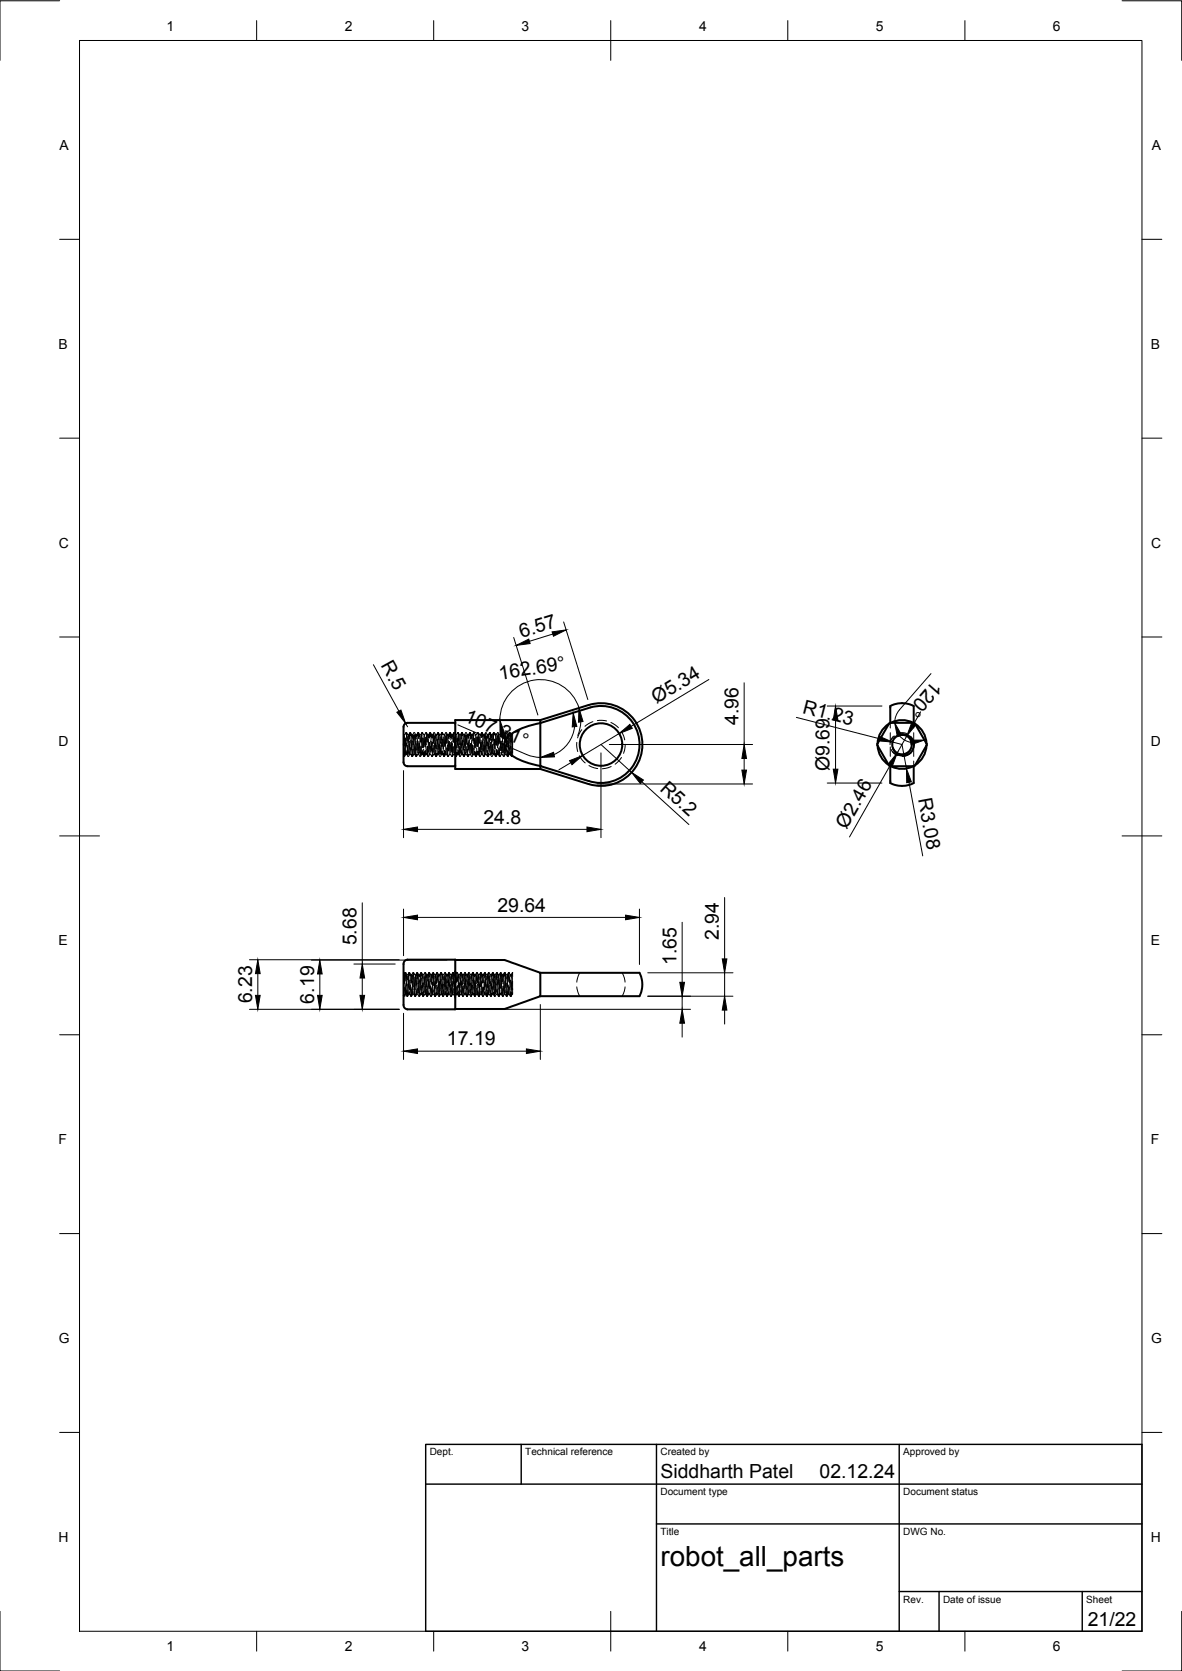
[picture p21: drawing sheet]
<svg xmlns="http://www.w3.org/2000/svg" width="297mm" height="420mm" viewBox="0 0 297 420" stroke-linecap="round" stroke-linejoin="round" font-family="sans-serif">
<defs><g id="words">
<text font-size="7" x="166" y="393.7">robot_all_parts</text>
<g font-size="4.9">
<text x="131" y="160.4" transform="rotate(-17 131 160.4)">6.57</text>
<text x="95.6" y="167.3" transform="rotate(61 95.6 167.3)">R.5</text>
<text x="125.6" y="170.9" transform="rotate(-9 125.6 170.9)">162.69°</text>
<text x="234.5" y="171" transform="rotate(131 234.5 171)">120°</text>
<text x="165" y="177" transform="rotate(-31 165 177)">Ø5.34</text>
<text x="201.5" y="179.2" transform="rotate(14 201.5 179.2)">R1.23</text>
<text x="116.4" y="181.3" transform="rotate(23 116.4 181.3)">107.31°</text>
<text x="185.5" y="182.4" transform="rotate(-90 185.5 182.4)">4.96</text>
<text x="208.4" y="193.9" transform="rotate(-90 208.4 193.9)">Ø9.69</text>
<text x="165.6" y="198.5" transform="rotate(42 165.6 198.5)">R5.2</text>
<text x="230.7" y="201" transform="rotate(79 230.7 201)">R3.08</text>
<text x="121.5" y="207.1">24.8</text>
<text x="212.7" y="208.6" transform="rotate(-60 212.7 208.6)">Ø2.46</text>
<text x="125" y="229.2">29.64</text>
<text x="89.6" y="237.7" transform="rotate(-90 89.6 237.7)">5.68</text>
<text x="180.6" y="236.3" transform="rotate(-90 180.6 236.3)">2.94</text>
<text x="170" y="242.6" transform="rotate(-90 170 242.6)">1.65</text>
<text x="63.3" y="252.3" transform="rotate(-90 63.3 252.3)">6.23</text>
<text x="78.9" y="252.3" transform="rotate(-90 78.9 252.3)">6.19</text>
<text x="112.3" y="262.8">17.19</text>
<text x="166" y="371.7">Siddharth Patel</text>
<text x="206" y="371.7">02.12.24</text>
<text x="273.4" y="408.8">21/22</text>
</g>
<g font-size="3.5">
<text x="41.9" y="7.7">1</text>
<text x="86.6" y="7.7">2</text>
<text x="131.1" y="7.7">3</text>
<text x="175.7" y="7.7">4</text>
<text x="220.1" y="7.7">5</text>
<text x="264.6" y="7.7">6</text>
<text x="15" y="37.7">A</text>
<text x="289.5" y="37.7">A</text>
<text x="14.7" y="87.7">B</text>
<text x="289.2" y="87.7">B</text>
<text x="14.8" y="137.7">C</text>
<text x="289.3" y="137.7">C</text>
<text x="14.7" y="187.7">D</text>
<text x="289.2" y="187.7">D</text>
<text x="14.7" y="237.7">E</text>
<text x="289.2" y="237.7">E</text>
<text x="14.7" y="287.7">F</text>
<text x="289.2" y="287.7">F</text>
<text x="14.8" y="337.7">G</text>
<text x="289.3" y="337.7">G</text>
<text x="14.7" y="387.7">H</text>
<text x="289.2" y="387.7">H</text>
<text x="41.9" y="415.2">1</text>
<text x="86.6" y="415.2">2</text>
<text x="131.1" y="415.2">3</text>
<text x="175.7" y="415.2">4</text>
<text x="220.1" y="415.2">5</text>
<text x="264.6" y="415.2">6</text>
</g>
<g font-size="2.5">
<text x="108" y="366">Dept.</text>
<text x="132" y="366">Technical reference</text>
<text x="166" y="366">Created by</text>
<text x="227" y="366">Approved by</text>
<text x="166" y="376">Document type</text>
<text x="227" y="376">Document status</text>
<text x="166" y="386">Title</text>
<text x="227" y="386">DWG No.</text>
<text x="227" y="403">Rev.</text>
<text x="237" y="403">Date of issue</text>
<text x="273" y="403">Sheet</text>
</g>
</g></defs>
<!-- layer: Hidden -->
<g fill="none" stroke="#000" stroke-width=".25">
<path d="M101.4 187.2l.1 2.3M101.4 184.9l.1-.2 .2 2.3M101.4 184.6l.3 .2 .5-.6 .3 .6 .2-.1 .5-.5 .3 .6 .2-.1 .5-.5 .3 .6 .2-.1 .5-.5 .3 .6 .2-.1 .5-.5 .3 .6 .2-.1M101.4 190l.1 .2M101.5 190.2h.2M101.6 185.1l-.2 3.1M101.8 188.2l.2 1.5 .1-.9M101.9 185.5l.1 2.4M101.9 185.7l-.4 4.5M102 184.5v-.3l.2 2M102 189.7h.2l.3 .5 .5-.5h.2l.3 .5 .5-.5h.2l.3 .5 .5-.5h.2M102 185.7l-.3 4.1"/>
<path d="M102 189.7l-.3 .5M102.1 184.5l.1-.3 .2 2.1M102.3 187.4l.1 2.4M102.4 185.2l-.2 2.4M102.4 187.5l.2 2.3M102.4 187.9l-.2 1.8-.1-.6M102.6 185.4l.2 2.4M102.8 187.1l-.1 2.3M102.8 185.1l-.1-.4-.2 2M102.9 187l-.1 2.4M102.9 186.3l.2 2.4M103.1 184.9l-.1-.7-.2 1.7"/>
<path d="M103.2 188l-.2 1.7-.2-.7M103.2 186.1l.2 2.3M103.3 184.9l-.2-.7-.1 1.6M103.4 186.1l.1 2.4M103.5 187.1l-.2 2.4M103.5 185v-.3l-.2 2.1M103.7 186.2l.1 2.4M103.7 188.4l-.2 1.8-.1-.6M103.8 188.4l-.1 1.8-.1-.5M103.9 185.9l-.2-1.2-.1 1.2M103.9 184.9l-.1 2.3M104 187.1l.2 2.4"/>
<path d="M104.1 184.8l-.2 2.4M104.1 184.7l.2 2.4M104.2 187.2l-.2 2.4M104.2 184.7l.2 2.4M104.4 188.3l.1 1.9 .1-.4M104.5 188.3l.1 1.9 .2-.4M104.5 186.4l-.1 2.3M104.6 185.8l-.1-1.1-.2 1.3M104.6 185.2l.1-.5 .2 2M104.7 187l.2 2.4M104.8 186.2l-.1 2.4M104.9 185l.2-.8 .1 1.5"/>
<path d="M105 186.2l-.2 2.4M105 187.9l.2 1.8 .1-.6M105.1 185l.1-.8 .1 1.6M105.2 189.7l.3 .5 .5-.5h.2l.3 .5M105.3 186.9l.1 2.4M105.3 186.4l-.2 2.4M105.4 185.2l.1-.5 .2 1.9M105.4 186.9l.1 2.4M105.6 185.6l-.2 2.3M105.8 187.6l-.2 2.4M105.8 187.8l.2 1.9 .1-.5M105.8 185.1l.2 2.4"/>
<path d="M105.9 187.6l-.2 2.3M106.1 184.4l-.1-.2-.2 2.2M106.2 185.5l.1 2.4M106.2 184.4v-.2l-.2 2.2M106.3 185.6l.1 2.4M106.3 185.6l-.1 2.4M106.4 188.3l-.2 1.4-.1-1.1M106.6 185l.1 2.4M106.7 189l-.1 1.2-.2-1.1M106.8 188.9l-.1 1.3-.2-1.1M106.9 185.4l-.1 2.4M106.9 185.9l.1 2.3"/>
<path d="M107 185.4l-.1 2.3M107 184.2h.2M107.1 188.4l-.1 1.3-.2-1.1M107.2 184.2l.2 2.4M107.2 184.2l.3 .6 .2-.1M107.2 189.7l.3 .5 .5-.5h.2M107.2 189.7h-.2l-.5 .5M107.3 186.6l-.3-2.4-.3 .7-.2 2.3M107.3 187.7l.2 2.4M107.4 184.8l-.2 2.4M107.4 187.8l.2 2.3M107.4 187.6l-.2 2.1-.1-.3"/>
<path d="M107.6 185.8l.2 2.4M107.8 186.8l-.1 2.3M107.8 185.5l-.1-.8-.2 1.7M107.9 186.7l-.1 2.4M107.9 186.6l.2 2.4M108 184.2l-.3 .6M108 184.2l.5 .6 .2-.1M108.2 185.2l-.2-1-.1 1.4M108.2 187.6l-.2 2.1-.1-.3M108.2 189.7l.3 .5M108.2 186.4l.2 2.4M108.3 185.2l-.2-1-.1 1.3"/>
<path d="M108.4 186.4l.1 2.4M108.5 186.8l-.2 2.4M108.6 185.4l-.1-.7-.2 1.8M108.6 185.6l.1-.9 .2 1.5M108.7 186.6l.2 2.4M108.7 188.1l-.2 2.1v-.3M108.9 188.1l-.2 2.1-.1-.2M109 184.6l-.2 2.3M109 189.7h.2l.3 .5M109 187.4l.3 2.2M109 189.7l-.5 .5M109.1 184.5l-.2 2.4"/>
<path d="M109.2 185l.1 2.4M109.2 184.2l-.5 .6M109.2 184.2l.3 .6 .2-.1M109.2 186.9l-.1 2.3M109.3 185l.1 2.4M109.3 185.7l.2-1 .2 1.5M109.4 188.6l.1 1.6 .1-.7M109.5 188.6l.1 1.6 .2-.7M109.5 190.2l.5-.5 .7 .5M109.6 186l-.2 2.4M109.7 184.8l.3 2.2M109.7 187.4l.3 2.2"/>
<path d="M109.9 185.9l-.2 2.4M109.9 184.7l.1-.5 .2 1.8M110 185.9l-.1 2.4M110 184.2l-.3 .6M110 188.2l.2 1.5 .2-.9M110 184.2h.2M110.1 184.7l.1-.5 .1 1.9M110.2 184.2l.3 .6M110.3 187.2l.1 2.4M110.3 186.1l-.2 2.3M110.4 187.2l.2 2.4M110.4 184.9l.1-.2 .2 2.2"/>
<path d="M110.5 184.7l.2 .1 .5-.6 .3 .6M110.6 185.2l-.2 2.4M110.8 187.3l-.2 2.4M110.8 188.2l.2 1.5 .1-.9M110.8 185.4l.2 2.4M110.9 187.3l-.1 2.3M111 189.7h.2l.5 .5M111 189.7l-.3 .5M111.1 184.7l-.1-.5-.2 1.9M111.2 185.8l.1 2.4M111.3 184.7l-.2-.5-.1 1.9M111.3 185.9l.2 2.4"/>
<path d="M111.4 185.3l-.2 2.4M111.4 188l-.2 1.7-.1-.7M111.6 185.4l.2 2.3M111.7 188.7l-.2 1.5-.1-.8M111.8 185l-.1-.3-.2 2.1M111.8 188.6l-.1 1.6-.2-.8M111.9 185.1l-.1 2.4M111.9 186.2l.2 2.4M112 189.7l-.3 .5M112 185.1l-.1 2.3M112.1 184.5l.2 2.4M112.2 188.1l-.2 1.6-.2-.8"/>
<path d="M112.2 184.2l-.5 .6-.2-.1M112.2 184.2l.3 .6M112.2 184.5l.2 2.4M112.3 188l.2 2.2 .1-.2M112.5 188.1l.1 2.1 .1-.2M112.5 187.2l-.2 2.4M112.5 184.7l.2 .1 .5-.6 .3 .6M112.5 185v-.3l-.3 2.2M112.6 186.1l.2 2.4M112.8 186.5l-.1 2.3M112.9 185.8l-.2-1.1-.2 1.3M112.9 185.3l.2-1.1 .1 1.3"/>
<path d="M112.9 186.4l-.1 2.4M113 187l.1 2.4M113 189.7h.2l.5 .5M113 189.7l-.3 .5-.5-.5h-.2M113 185.2l.2-1 .1 1.3M113.2 187.3l-.2 2.4M113.3 186.7l.1 2.4M113.4 186.7l.1 2.4M113.5 186.4l-.1 2.4M113.6 185.7l-.1-1-.2 1.4M113.7 186.9l.2 2.4M113.7 187.8l-.1 2.4"/>
<path d="M113.9 187.8l-.2 2.4 .3-.5M114 189.7h.2l.3 .5 .5-.5h.2l.3 .5 .5-.5h.2l.3 .5 .5-.5h.2M114 184.3l-.2 2.3M114 187.8l.2 1.9 .1-.5M114.2 184.2l-.3 2.4-.2-1.9-.1 .6M114.2 184.2l-.5 .6-.2-.1M114.2 185.3l.1 2.4M114.2 184.2l.3 .5 .2 .1 .3-.6 .5 .6 .2-.1 .3-.5 .5 .6 .2-.1 .3-.5 .5 .6 .2-.1 .3-.5 .5 .6 .2-.1M114.3 186.5l-.2 2.4M114.3 185.4l.1 2.3M114.4 185.3l.1-.6 .2 1.8M114.4 188.9l.1 1.3 .2-1"/>
<path d="M114.5 188.9l.1 1.3 .2-1.1M114.6 185.7l-.2 2.3M114.8 187.7l.2 2 .1-.4M114.8 185l.2 2.4M114.9 185.6l-.2 2.4M115 184.4l.1-.2 .1 2.1M115 185.6l-.1 2.4M115.1 184.4l.1-.2 .2 2.2M115.3 187.5l.2 2.4M115.3 185.7l-.1 2.4M115.4 188.4l-.2 1.3-.1-1.1M115.4 187.6l.2 2.3"/>
<path d="M115.5 184.9l.2 2.4M115.7 184.9l-.2 2.4M115.8 187l-.1 2.4M115.8 188.5l.2 1.2 .1-1.2M115.9 186.9l-.1 2.4M116.1 185l-.1-.8-.1 1.6 .1 2.4M116.2 186.2l.2 2.3M116.3 185l-.2-.8-.1 1.6M116.4 186.2l.1 2.4M116.4 185l-.2 2.3M116.4 187.7l-.2 2-.1-.4M116.6 185.7l.2 2.4"/>
<path d="M116.7 188.3l-.2 1.9-.1-.5M116.8 185.4l-.1-.7-.2 1.8M116.9 188.3l-.2 1.9-.1-.4M116.9 186.6l.2 2.3M116.9 184.8l-.1 2.4M117.1 184.7l-.2 2.4M117.1 184.8l.2 2.4M117.2 187.7l-.2 2-.1-.4M117.2 189.7l.3 .5 .5-.5h.2M117.3 184.8l.1 2.4M117.3 188.4l.2 1.8 .1-.5M117.5 188.4l.1 1.8 .2-.5"/>
<path d="M117.5 186.9l-.2 2.4M117.6 185.3l-.1-.6-.2 1.8M117.6 185.7l.1-1 .2 1.4M117.7 186.5l.1 2.4M117.8 186.1l-.1 2.4M117.9 185l.1-.8 .2 1.6M118 186.1l-.2 2.4M118 187.3l.2 2.4M118 184.9l.2-.7 .1 1.6M118.2 189.7l.3 .5M118.2 186.9l-.1 2.4M118.3 187l.1 2.4"/>
<path d="M118.3 185.8l.2-1.1 .1 1.4M118.4 187l.2 2.4M118.6 186.1l-.2 2.4M118.7 184.9v-.2l.3 2.2M118.7 187.3l.3 2.3M118.8 187.5l-.2 2.4M118.9 187.5l-.2 2.4M119 184.2l-.3 .6M119 188.1l.2 1.6 .2-.8M119 184.2l.5 .6 .2-.1M119.1 184.4l-.1-.2-.2 2.1M119.2 185.6l.1 2.4"/>
<path d="M119.2 189.7l.3 .5 .5-.5h.2M119.2 184.5l-.1-.3-.1 2.1M119.2 189.7h-.2l-.5 .5M119.3 186.2l-.2 2.3M119.3 185.7l.2 2.3M119.4 185l.1-.3 .2 2.2M119.6 185.3l-.2 2.4M119.7 188.9l-.2 1.3-.1-1M119.8 187.7l.1-2.4 .1 2.4M119.8 188l.2 1.7 .1-.8 .2 .7 .1-1.5M119.8 188.8l-.1 1.4-.2-1M120 185.3l-.1 2.4"/>
<path d="M120 184.2l-.3 .6M120 184.2l.5 .6 .2-.1M120.1 184.3l.1 2.3M120.2 184.3l.2 2.4M120.3 187.8l.2 2.4-.3-.5M120.4 185.4l-.2 2.3M120.4 187.9l.3 2.3M120.5 190.2h.2M120.6 185.3l.2 2.3M120.8 184.9l-.1-.2-.2 2.2M120.8 186.7l-.1 2.4M120.9 186.1l.2 2.4"/>
<path d="M120.9 186.6l-.1 2.4M121 189.7h.2M121 189.7l-.3 .5M121.2 188.2l-.2 1.5-.2-.9M121.2 184.2l-.5 .6M121.2 185.3l-.2-1.1-.1 1.3M121.2 184.2l.3 .6 .2-.1M121.2 189.7l.3 .5M121.2 186.5l.2 2.3M121.3 185.3l-.1-1.1-.2 1.3M121.4 186.5l.1 2.4M121.5 187.3l-.3 2.4"/>
<path d="M121.5 184.9v-.2l-.3 2.3M121.5 190.2l.5-.5 .7 .5M121.6 186.1l.2 2.3M121.8 188l-.2 2.2-.1-.2M121.9 188l-.2 2.2-.1-.1M121.9 185.7l-.2-1-.2 1.4M122 184.5l-.2 2.4M122 186.9l.1 2.4M122 184.2l-.3 .6M122 184.2h.2M122.1 184.4l-.2 2.4M122.2 185.1l.1 2.4"/>
<path d="M122.2 184.2l.3 .6M122.2 187.4l-.3 2.2M122.3 185.1l.1 2.4M122.4 188.7l.1 1.5 .2-.8M122.5 184.7l.2 .1 .5-.6 .3 .6M122.5 188.7l.1 1.5 .2-.8M122.5 186.5l-.2 2.4M122.6 185.7l-.1-1-.2 1.5M122.6 185.3l.1-.6 .2 1.8M122.7 186.8l.2 2.4M122.9 185.8l-.2 2.4M123 184.7v-.5l.2 1.9"/>
<path d="M123 189.7h.2M123 185.8l-.1 2.4M123 187.7l.2 2 .1-.4M123 189.7l-.3 .5M123.1 184.6l.1-.4 .2 1.9M123.2 189.7l.5 .5M123.3 186.6l-.2 2.4M123.3 187.3l.1 2.4M123.4 185.4l.1-.7 .2 1.7M123.4 187.3l.2 2.4M123.6 185.8l-.2 2.3M123.7 187.6l.3 2.1 .1-.3"/>
<path d="M123.8 187.2l-.2 2.4M123.8 184.9l.2 2.4M123.9 187.2l-.1 2.3M124 189.7h.2l.3 .5 .5-.5h.2l.5 .5M124 189.7l-.3 .5M124.1 188.5l.1 1.2 .2-1.2M124.1 184.7l-.1-.5-.2 1.8M124.2 184.2l-.5 .6-.2-.1M124.2 184.2l.3 .6M124.2 185.9l.2 2.4M124.3 184.8l-.2-.6-.1 1.8M124.3 185.8l-.1 2.4"/>
<path d="M124.4 186l.1 2.3M124.5 184.7l.2 .1 .5-.6 .3 .6M124.5 184.8l.2 2.4M124.7 185l-.2 2.3M124.7 188.6l-.2 1.6-.1-.7M124.8 188.4l.2 1.3 .1-1.1M124.8 188.5l-.1 1.7-.2-.7M124.9 185.7l.1 2.4M124.9 185l-.1 2.4M125.1 185l-.2 2.3M125.1 184.6l.2 2.3M125.2 184.6l.2 2.4"/>
<path d="M125.3 188.1l.2 2.1 .1-.3M125.4 185l-.2 2.4M125.4 187.7l-.2 2-.1-.4M125.5 188.2l.1 2 .1-.3M125.6 185.6l.2 2.4M125.8 186.4l-.1 2.3M125.8 185.3l-.1-.6-.2 1.9M125.9 185.2l.1-1 .2 1.4M125.9 186.5l.2 2.3M126 186.3l-.2 2.4M126 189.7l-.3 .5M126 185.1l.2-.9 .1 1.4"/>
<path d="M126.2 187.8l-.2 1.9-.1-.5M126.3 186.8l.1 2.3M126.4 186.8l.1 2.4M126.5 187l-.2 2.3M126.6 185.2l-.1-.5-.2 1.9M126.6 185.8l.1-1.1 .2 1.4M126.7 186.4l.1 2.4M126.8 187.7l-.2 2.4M126.9 187.7l-.2 2.4M127 187.2l.2 2.4M127 184.2l-.3 .5-.2 .1-.3-.6-.5 .6-.2-.1M127 184.2l.5 .5 .2 .1 .3-.6 .5 .5 .3-.1v5.4l-.3 .2-.3-.5h-.2l-.5 .5-.3-.5h-.2l-.5 .5-.3-.5h-.2"/>
<path d="M127.1 184.2l-.3 2.3M127.2 184.3l-.2 2.2M127.2 185.4l.1 2.4M127.2 187l-.2 2.4M127.3 185.4l.1 2.4M127.3 185.8l.2-1.1 .1 1.3M127.4 189l.1 1.2 .2-1.1M127.5 189l.2 1.2 .1-1.1M127.6 186.2l-.2 2.4M127.7 185v-.3l.3 2.1M127.7 187.2l.2 2.3M127.9 185.5l-.1 2.4"/>
<path d="M128 184.3l.1-.1 .1 2.2M128 185.5l-.1 2.4M128 188l.2 1.7 .2-.7M128.1 184.3l.3 2.2M128.3 186.2l-.2 2.4M128.3 187.6l.2 2.4M128.4 185.1l.1-.4 .2 2.1M128.4 187.6l.2 2.4M128.6 185.4l-.2 2.4M128.8 188v.5M128.8 189v.3M128.8 186.7l-.1 2.6"/>
<path d="M144.9 186.7l.3 2.3M145.6 190l.8 1.2 .7 .6M146.2 183.5l-1 2M148 192.5l2.2 .8M149 181.5l-2 1.1M150.1 181.2l2.3 .1M153.5 181.7l1.9 1.3M153.6 192.7l-2.2 .6M156.1 183.9l.9 2.1M156.2 190.5l-1.6 1.7M157.1 187.2l-.4 2.2M220.5 186.9v.6"/>
<path d="M223.4 192.4l.4 .3M223.7 192.6l1.3 .5 1.1 .2M223.7 181.8v1.2M223.7 184.2v2.4M223.7 187.8v2.4M223.7 191.4v1.3M223.8 181.8l-.4 .2M223.9 188.4a2.99 2.99 0 0 0 1.7 1.6M224.2 189l.8 .6 1.1 .3M224.5 185.1l-.1 .2a2.8 2.8 0 0 0-.7 1.9M224.9 185l-.7 .7-.5 1M225.5 184.4l1-.2 1.3 .2"/>
<path d="M226 184.6l1 .1 1 .4M226.1 181.1l-1.1 .2-1.3 .6M227.3 181.1l1.1 .2 1.2 .6M228.8 188.5l-.5 .7-1.1 .6M228.8 189.3l-.9 .7-1.1 .2M228.8 185.1l.7 1.1 .2 1M229.5 181.8l.5 .2M229.6 191.4v1.3M229.6 192.6l-1.2 .5-1.1 .2M229.6 181.8v1.2M229.6 184.2v2.4M229.6 187.8v2.4"/>
<path d="M230 192.4l-.5 .3M232.8 186.9v.6M101.4 246.6l.2 2.5M101.4 245.3l.1-.2 .2 2.3M101.5 248.3l-.1 1.4M101.6 248.3l-.2 2.2 .3-.5M101.7 250h.3l.3 .5 .4-.5h.3l.4 .5 .3-.5h.3l.4 .5 .3-.5h.3l.4 .5 .3-.5h.3l.4 .5 .3-.5h.3M101.8 244.6l-.4 .5M101.8 248.6l.2 1.4 .1-.9M101.8 244.5h.1M101.9 244.7l-.2 2.4M101.9 244.6l.3 .5h.3l.3-.5"/>
<path d="M102 246.6l-.2-2.1-.2 2.7M102 247.4l-.2 2.3M102 245.5l.2 2.4M102 247.8l.2 2.4M102.1 246.1l.1-1 .2 1.3M102.3 249.1l.1 1.4 .1-.8M102.4 245.5l-.2 2.4M102.5 247.5l.2 2.4M102.6 247.3l-.2 2.4M102.6 245.8l.2 2.4M102.7 246.1l-.1 2.4M102.8 244.5h.1"/>
<path d="M102.8 244.9l.1-.4 .2 2M102.9 245.3l-.1-.8-.2 1.6M102.9 244.6l.3 .5h.3l.3-.5M103 246.5l.1 2.4M103 246.5l-.1 2.4M103.1 245.4l.1-.3 .2 2M103.2 247.7l.1 2.4M103.2 248.3l-.2 1.7-.2-.6M103.5 248.7l-.2 1.8-.1-.5M103.5 248.3l.2 1.7 .1-.7M103.5 245.4v-.3l-.2 2M103.7 246.6l.1 2.4"/>
<path d="M103.7 247.5l-.2 2.3M103.7 245.1l-.2 2.4M103.8 244.5h.1M103.9 245.1l.1 2.4M103.9 244.6l.3 .5h.3l.3-.5M104 245.2l-.1-.7-.2 1.8M104.1 246.4l.1 2.3M104.1 248.7l.2 1.8 .1-.4M104.1 245.8l-.2 2.4M104.2 247.5l-.2 2.4M104.3 245.6l.2 2.3M104.6 248.8l-.2 1.7-.1-.6"/>
<path d="M104.6 246.5l-.1 2.4M104.6 246.2l-.1-1.1-.2 1.2M104.7 245.3l.1-.8 .2 1.6M104.7 247.4l.2 2.3M104.8 245.3l-.2 2.3M104.8 244.5h.1M104.9 248.6l-.2 1.4-.1-.9M104.9 244.6l.3 .5h.3M105 245l.2 2.4M105 247.3l.2 2.4M105.2 248.6l.2 1.9 .1-.3M105.3 245.2l-.3 2.2"/>
<path d="M105.3 246.7l-.2 2.4M105.4 245.5l.1-.4 .2 1.9M105.4 246.3l.2 2.4M105.5 247.9l-.1 2.3M105.7 246.6l-.1 2.4M105.8 248.2l.2 1.8 .1-.5M105.8 244.6l-.3 .5M105.8 245.4l.1-.9 .2 1.5M105.8 244.5h.1M105.9 244.8l-.1-.3-.2 2.2M105.9 244.6l.3 .5h.3M105.9 246l.2 2.3"/>
<path d="M106 247.8l-.3 2.1M106 246.6l.2-1.5 .2 .8-.2 2.4M106.2 247.2l.1 2.4M106.4 249.2l-.1 1.3-.1-1M106.4 247.1l.2 2.4M106.6 245.4l.1 2.4M106.6 248l-.1 2.4M106.6 245.6l-.1 2.4M106.8 244.6l-.4 .5M106.8 244.5h.1M106.8 244.6l.2 2.2-.2 2.5M106.9 244.6l.3 .5h.3l.3-.5"/>
<path d="M107 244.6l-.3 2.2M107.1 245.9l.1 2.3M107.1 248.2l.2 2.3-.3-.5M107.1 245.8l.1-.7 .2 1.6M107.1 248.7l-.1 1.3-.2-1M107.4 245.2l-.2 2.3M107.5 247.9l.2 2.1 .1-.3M107.6 249.3l-.2 1.2-.1-1.1M107.6 247l-.2 2.4M107.6 246.2l.2 2.4M107.8 245.8l-.2 2.3M107.8 244.5h.1"/>
<path d="M107.9 244.6l.2 2.3M107.9 245.6l-.1-1.1-.2 1.3M107.9 244.6l.3 .5h.3M107.9 250l.4 .5M108 250h-.3l-.4 .5M108 246.8l.1 2.4M108.1 246.2l-.2 2.4M108.2 248.1l.2 2.3M108.2 247.9l-.2 2.1-.1-.3M108.3 245.1l.2 2.4M108.3 250.5l.4-.5h.3l.4 .5M108.5 248.4l-.2 2.1-.1-.1"/>
<path d="M108.5 248.7l.2 1.3 .2-1M108.6 245.8l-.1-.7-.2 1.6M108.7 247.1l-.2 2.4M108.7 247l.2 2.3M108.7 244.8l-.1 2.4M108.8 244.6l-.3 .5M108.8 244.5h.1M108.9 245.4l.2 2.4M108.9 244.6l.3 .5M109.1 245.5l-.2-1-.1 1.4M109.1 246.7l.1 2.4M109.1 249l.2 1.5 .1-.8"/>
<path d="M109.1 245.4l-.1 2.4M109.2 245.1h.3M109.2 247.1l-.1 2.4M109.3 246l.2-.9 .2 1.5M109.4 245.9l.1 2.4M109.6 248.5l-.2 2-.1-.2M109.6 246.2l-.1 2.3M109.7 245l.1-.5 .2 2M109.7 247.8l.3 2.1M109.8 244.6l-.3 .5M109.8 244.5h.1M109.8 244.9l-.1 2.4"/>
<path d="M109.9 244.6l.3 .5M109.9 248.2l-.2 1.8-.1-.5M110 250l.4 .5M110 250h-.3l-.3 .5M110 245.3l.2 2.4M110 247.7l.2 2.3M110.2 248.9l.2 1.6 .1-.6M110.3 246.4l-.1 2.3M110.3 245.5l-.1-.4-.2 1.9M110.4 246.7l.2 2.4M110.4 245.2l.3 2.2M110.5 247.5l-.1 2.4"/>
<path d="M110.7 246.3l-.1 2.4M110.7 250h.3l.3 .5 .4-.5M110.7 250l-.3 .5M110.8 244.6l-.3 .5h-.3M110.8 248.5l.2 1.5 .1-.9M110.8 244.5h.1M110.8 245.1l.1-.6 .2 1.8M110.9 245.1l-.1-.6-.2 1.8M110.9 244.6l.3 .5h.3l.3-.5M111 246.3l.1 2.4M111 247.4l-.2 2.4M111.1 246.2l.1-1.1 .2 1.2"/>
<path d="M111.2 247.5l.1 2.4M111.4 245.6l-.2 2.3M111.5 248.9l-.2 1.6-.1-.6M111.5 247.5l.2 2.4M111.6 245.8l.2 2.3M111.7 247.7l-.2 2.3M111.7 245.3l-.2 2.4M111.7 250h.3l.3 .5 .4-.5h.3l.4 .5M111.8 244.5h.1M111.9 244.9l.1 2.4M111.9 244.6l.3 .5M112 245l-.1-.5-.2 1.9"/>
<path d="M112 246.6l-.1 2.4M112.1 246.2l.1 2.4M112.1 248.5l.2 2 .1-.2M112.1 245.4l.1-.3 .2 2M112.2 248.3l-.2 1.7-.2-.7M112.5 248.3l.2 1.7 .1-.6M112.5 245.4v-.3l-.3 2M112.6 249l-.2 1.5-.1-.8M112.6 246.7l-.1 2.3M112.6 245.5l.2-1 .1 1.4M112.6 246.5l.2 2.4M112.8 245.4l-.2 2.4"/>
<path d="M112.8 244.6l-.3 .5h-.3M112.8 244.5h.1M112.9 244.6l.3 .5h.3l.3-.5M113 244.8l.1 2.4M113 247.1l.2 2.4M113.1 245.8l-.2 2.4M113.2 248.4l.2 2.1 .1-.1M113.2 247.5l-.2 2.4M113.3 245.5l.2 2.4M113.5 248l-.2 2.4M113.6 246.1l-.1-1-.2 1.3M113.7 246.8l-.1 2.4"/>
<path d="M113.7 247.3l.2 2.4M113.7 250h.3l.4 .5M113.7 250l-.3 .5M113.8 245.6l.1-1.1 .2 1.3M113.8 244.5h.1M113.8 244.6l-.2 2.2M113.9 248.6l-.2 1.4-.1-.9M113.9 244.6l.3 .5h.3l.3-.5M113.9 245.8l.2 2.4M114.1 247l.2 2.4M114.1 249.3l.2 1.2 .1-1.1M114.3 245.1l-.3 2.3"/>
<path d="M114.3 246.8l-.2 2.4M114.4 245.6l.1-.5 .2 1.8M114.4 246.3l.2 2.4M114.6 248.2l-.2 2.3M114.6 245.8l-.1 2.4M114.7 244.6l.3 2.2M114.8 248.1l.2 1.9 .1-.5M114.8 244.5h.1M115 247.8l-.3 2.2v-.1M115.1 245.7l.1 2.3M115.1 248l.1 2.4M115.3 249.2l.1 1.3 .1-1"/>
<path d="M115.3 246l-.1 2.3M115.4 245.9l-.2-.8-.2 1.5M115.4 247.1l.2 2.4M115.5 247.2l-.1 2.4M115.5 245.3l.2 2.4M115.8 245.9l-.2 2.4M115.8 244.6l-.3 .5h-.3l-.3-.5-.2 2.4M115.8 244.5h.1M115.8 244.8l.1-.3 .2 2.2M115.9 245.4l-.1-.9-.2 1.5M115.9 244.6l.3 .5h.3l.3-.5M116 246.6l.1 2.4"/>
<path d="M116 247l-.2 2.4M116.1 245.8l.1-.7 .2 1.6M116.1 248.8l-.1 1.2-.2-1.1M116.2 247.9l.1 2.4M116.4 245.2l-.2 2.4M116.5 248.6l-.2 1.9-.1-.3M116.5 247.9l.2 2.1 .1-.2M116.6 246.1l.2 2.4M116.7 247.3l-.2 2.4M116.7 245l-.2 2.4M116.8 244.5h.1M116.9 245.3l.2 2.3"/>
<path d="M116.9 244.6l.3 .5M117 245.3l-.1-.8-.2 1.6M117.1 246.2l-.2 2.4M117.1 246.5l.1 2.4M117.1 248.8l.2 1.7 .1-.6M117.2 248l-.2 2-.1-.3M117.2 245.1l.3 2.4M117.6 248.7l.1 1.3 .2-1M117.6 248.7l-.2 1.8-.1-.4M117.6 246.3l-.1 2.4M117.6 245.7l-.1-.6-.2 1.7M117.7 245.2l.1-.7 .2 1.8"/>
<path d="M117.7 246.9l.2 2.4M117.8 244.6l-.3 .5h-.3M117.8 244.5h.1M117.8 245.1l-.1 2.4M117.9 244.6l.3 .5h.3M118 245.2l.2 2.3M118 247.5l.2 2.4M118.1 245.4l-.1 2.4M118.2 248.7l.2 1.8 .1-.5M118.3 247.2l-.2 2.4M118.3 246l.2-.9 .2 1.4M118.4 245.9l.1 2.4"/>
<path d="M118.5 247.7l-.1 2.4M118.7 246.5l-.1 2.3M118.7 247.7l.3 2.3h-.3l-.3 .5-.4-.5h-.3l-.4 .5-.3-.5h-.3l-.4 .5-.3-.5h-.3l-.4 .5-.3-.5h-.3l-.3 .5M118.8 244.6l-.4 .5M118.8 245.3l.1-.8 .2 1.7M118.8 244.5h.1M118.9 244.9l-.1-.4-.2 2M118.9 248.2l-.2 1.8-.1-.6M118.9 244.6l.3 .5h.3l.3-.5M119 246.1l.1 2.4M119 250l.3 .5M119.1 247.4l.2 2.3"/>
<path d="M119.3 246.4l-.2 2.4M119.3 245.5l-.1-.4-.2 1.9M119.4 246.7l.2 2.3M119.4 245.2l.3 2.1M119.4 249.1l-.1 1.4-.1-.8M119.7 247.8l-.2 2.4M119.7 245.5l-.2 2.4M119.8 248.5l.2 1.5 .1-.8M119.8 244.5h.1M119.8 244.8l.2 2.3M119.9 244.6l.3 .5h.3M120 250l.3 .5"/>
<path d="M120 244.8l-.1-.3-.2 2.1M120 247.4l-.2 2.4M120 250h-.3l-.4 .5M120.1 246.2l.1-1.1 .2 1.2M120.1 246l.1 2.4M120.1 248.3l.2 2.2v-.1M120.3 250.5l.4-.5h.3l.4 .5M120.4 245.6l-.2 2.4M120.5 247.5l.2 2.3M120.6 249.2l-.2 1.3-.1-.9M120.6 246.9l-.2 2.3M120.6 245.7l.2 2.4"/>
<path d="M120.6 245.7l.2-1.2 .1 1.3M120.8 245.6l-.2 2.4M120.8 244.5h.1M120.8 244.6l-.3 .5M120.9 244.6l.3 .5M120.9 244.6l.2 2.4M121 247l.1 2.3M121 246.6l-.1 2.4M121.1 245.4l.1-.3 .2 2M121.2 248.4l-.2 1.6-.2-.7M121.2 248.2l.2 2.3M121.2 245.1h.3"/>
<path d="M121.5 245.3v-.2l-.3 2.1M121.6 246.5l.2 2.4M121.7 247l-.1 2.4M121.8 244.7l-.2 2.3M121.8 244.6l-.3 .5M121.8 244.5h.1M121.8 249.4l-.1 .6-.2-1.8-.2 2.3M121.9 245.6l.2 2.4M121.9 244.6l.3 .5M122 250l.4 .5M122 245.6l-.1-1.1-.1 1.3M122.1 245.9l-.2 2.3"/>
<path d="M122.1 246.8l.2 2.4M122.1 249.2l.2 1.3 .1-.9M122.2 247.6l-.2 2.3-.3 .1-.3 .5M122.3 245.5l.2 2.3M122.6 248.3l-.2 2.2v-.1M122.6 246l-.1 2.4M122.6 246.1l-.2-1-.1 1.3M122.7 247.3l.2 2.4M122.7 244.8l.1-.3 .2 2.1M122.7 250h.3l.3 .5M122.7 250l-.3 .5M122.8 244.6l-.3 .5h-.3"/>
<path d="M122.8 244.5h.1M122.9 244.8l-.2 2.3M122.9 248.6l-.2 1.4-.1-1M122.9 244.6l.3 .5M123 245.5l.2 2.4M123 247.8l.2 2.4M123.2 245.1l-.2 2.3M123.3 249l.1 1.5 .1-.8M123.3 246.8l-.2 2.4M123.4 245.6l.1-.5 .2 1.8M123.4 246.3l.1 2.3M123.5 247.4l-.1 2.3"/>
<path d="M123.7 250h.3l.3 .5 .4-.5h.3l.4 .5M123.7 246.1l-.1 2.4M123.7 250l-.4 .5M123.8 248.1l.2 1.9 .1-.4M123.8 244.5h.1M123.8 244.6l-.3 .5h-.3M123.8 244.9l.1-.4 .2 2M123.9 245.3l-.1-.8-.2 1.7M123.9 244.6l.3 .5M124 247.8l-.3 2.2v-.2M124 246.4l.1 2.4M124.2 247.7l.1 2.4"/>
<path d="M124.3 246l-.1 2.4M124.4 245.9l-.2-.8-.2 1.6M124.4 247l.2 2.4M124.5 248.7l-.2 1.8-.1-.5M124.5 245.3l.2 2.4M124.7 247.5l-.2 2.4M124.7 245.2l-.2 2.3M124.8 244.5h.1M124.8 244.6l-.3 .5h-.3M124.9 245.1l.1 2.4M124.9 244.6l.3 .5M125 245.1l-.1-.6-.2 1.8"/>
<path d="M125 247.1l-.2 2.3M125.1 246.3l.1 2.4M125.1 248.6l.2 1.9 .1-.4M125.1 245.9l.1-.8 .2 1.5M125.1 248.8l-.1 1.2-.2-1.1M125.4 245.2l-.2 2.4M125.5 247.8l.2 2.2 .1-.2M125.6 248.9l-.2 1.6-.1-.6M125.6 246.5l-.1 2.4M125.6 246.1l.2 2.4M125.7 245.3l.1-.8 .2 1.6M125.7 250h.3l.3 .5 .4-.5h.3l.4 .5 .3-.5h.3"/>
<path d="M125.8 250l-.4 .5M125.8 244.6l-.3 .5h-.3M125.8 245.3l-.1 2.4M125.8 244.5h.1M125.9 244.6l.3 .5M126 245l.2 2.3M126 247.3l.2 2.4M126.1 246.3l-.2 2.3M126.2 248l-.2 2-.1-.3M126.2 248.5l.2 2 .1-.3M126.2 245.1l.3 2.3M126.5 247.9l-.1 2.4"/>
<path d="M126.6 248.6l.1 1.4 .2-1M126.6 245.7l-.2-.6-.1 1.7M126.7 246.9l.2 2.4M126.7 246.6l-.1 2.4M126.8 244.6l-.3 .5h-.3M126.8 245.4l.1-.9 .2 1.5M126.8 244.5h.1M126.9 244.7l-.1-.2-.2 2.2M126.9 244.6l.3 .5h.3l.3-.5 .2 2.3M127 245.9l.1 2.4M127.1 245.5l-.1 2.4M127.1 247.2l.2 2.4"/>
<path d="M127.3 247.2l-.2 2.4M127.3 246l.2-.9 .2 1.4M127.4 245.9l.1 2.3M127.4 249.3l-.1 1.2-.2-1M127.6 248l-.1 2.4M127.6 245.7l-.1 2.4M127.7 247.7l.3 2.3M127.8 244.5h.1M127.9 248.3l-.2 1.7-.1-.6M127.9 244.6l.3 .5h.3l.3-.5M128 244.6l-.3 2.2M128.1 245.8l.1 2.4"/>
<path d="M128.1 248.1l.2 2.4M128.3 246.4l-.2 2.4M128.3 245.4l-.1-.3-.2 2M128.4 246.6l.2 2.4M128.4 245.2l.1-.1 .2 2.2M128.6 249.4l-.2 1.1-.1-1.1M128.6 247l-.2 2.4M128.8 245.8l-.2 2.4M128.8 248.5v.3M128.8 244.5h.1M128.8 244.6l-.2 1.3M128.8 246.7v3.3l-.5 .5-.3-.5"/>
<path d="M128.8 244.6v1M128.8 249.6v.3M128.8 244.5v.1M144.9 248.1l.8 2.4M145.7 244.6l-.8 2.4M156.4 244.6l.5 1.3 .2 1.1M157.1 248.1l-.2 1.1-.5 1.3"/>
</g>
<!-- layer: Visible -->
<g fill="#000">
<circle cx="101.5" cy="187.3" r=".25"/>
<circle cx="101.5" cy="187.1" r=".25"/>
<circle cx="101.8" cy="187.4" r=".25"/>
<circle cx="101.8" cy="187" r=".25"/>
<circle cx="101.9" cy="187.4" r=".25"/>
<circle cx="101.9" cy="187" r=".25"/>
<circle cx="101.5" cy="250.3" r=".25"/>
<circle cx="101.7" cy="244.7" r=".25"/>
</g>
<g fill="none" stroke="#000" stroke-width=".51">
<path d="M147.9 177.3l-12.1 3.8M147.9 177.3a10.4 10.4 0 0 1 13.5 9.9 10.4 10.4 0 0 1-13.5 9.9M148.3 177.9l-12.5 3.9M148.4 177.9a9.7 9.7 0 0 1 12.3 9.5 9.7 9.7 0 0 1-12.8 9M101.7 182.1l.7-.3h12v10.9h-12a1.01 1.01 0 0 1-1-1v-8.9zM114.4 192.7v.7h21.4M135.8 192.6v.8M135.8 181.1v.7M135.8 181.1h-21.4v.7M135.8 181.8v10.8l12.1 3.8M135.8 193.4l12.1 3.7M135.8 181.8a15.1 15.1 0 0 0-8.2 3.6 2.66 2.66 0 0 0 .5 4.2l1.6 1 2.1 .9 4 1.1"/>
<path d="M220.5 187v.4l2.9 5.1M220.5 187.4a6.1 6.1 0 0 0 2.9 5M223.4 182a6.1 6.1 0 0 0-2.9 4.9M223.4 192.4l.4 .2M223.8 181.8l-.4 .2-2.9 5M223.8 192.6a6.1 6.1 0 0 0 5.7 0M223.8 181.8a6.1 6.1 0 0 1 5.7 0h-5.7l-.1-4.2a6.1 6.1 0 0 1 5.9 0v4.2l.3 .2 3 5M225.8 184.9a2.47 2.47 0 0 0-1.4 3.2M229.6 192.7h-5.9v4.1a5.5 5.5 0 0 0 5.9 0v-4.1M229.7 187.2a2.75 2.75 0 0 0-4-2.3 2.46 2.46 0 0 1 3.2 1.4 2.46 2.46 0 0 1-1.3 3.2 2.46 2.46 0 0 1-3.2-1.3M229.7 187.2a2.71 2.71 0 0 1-2.2 2.8 2.71 2.71 0 0 1-3.1-1.8M229.9 192.4l-.3 .2"/>
<path d="M230 182a6.1 6.1 0 0 1 2.8 5M232.8 187.4a6.1 6.1 0 0 1-2.8 5M232.9 187.4l-3 5.1M232.9 187v.4M114.4 241.4h12.4l9 3.2v5.9l-9 3.2h-12.4M114.4 241.4v2.8M114.4 244.3v9.4M114.4 241.4l-12-.1a1.05 1.05 0 0 0-1 1.1v10.3a1.05 1.05 0 0 0 1 1.1l12-.1M114.4 244.2v.1M135.8 244.6h24.7a5.4 5.4 0 0 1 0 5.9h-24.7"/>
<circle cx="151" cy="187.2" r="5.3"/>
</g>
<!-- layer: BORDER -->
<g fill="none" stroke="#000" stroke-width=".25">
<path d="M15 .2h-15v15M20 10.2h267v400h-267zM64.5 5.2v5M109 5.2v5M153.5 5.2v10M198 5.2v5M242.5 5.2v5M282 .2h15v15M15 60.2h5M287 60.2h5M15 110.2h5M287 110.2h5"/>
<path d="M15 160.2h5M287 160.2h5M15 210.2h10M282 210.2h10M15 260.2h5M287 260.2h5M15 310.2h5M287 310.2h5M15 360.2h5M287 360.2h5M0 405.2v15h15M64.5 410.2v5"/>
<path d="M109 410.2v5M153.5 405.2v10M198 410.2v5M242.5 410.2v5M297 405.2v15h-15"/>
</g>
<!-- layer: TITLEBLOCK -->
<path d="M107 363.2h180v47h-180zM107 373.2h180M131 363.2v10M165 363.2v47M226 363.2v47M165 383.2h122M226 400.2h61M236 400.2v10M272 400.2v10" fill="none" stroke="#000" stroke-width=".36"/>
<!-- layer: FD_Dimensions -->
<g fill="none" stroke="#000" stroke-width=".25">
<path d="M138.9 159.4l-5.8 1.8M141.6 156.4l6.1 19.5M93.8 167.1l6.4 11.7M129.1 160.3l6.1 19.5M145.5 178a10.2 10.2 0 0 0-11.2-7 10.2 10.2 0 0 0-8.7 10M178.1 170.9l-19.5 11.7M187 171.7v15.5M207.9 177.5h13.7M231.4 179l-1.8 3M234 169.4l-8.3 9.5-.7 1.7-.2 1.1M101.4 193.8v16.8M101.9 181.9l.5 .9"/>
<path d="M115.1 182.3l17.3 7.4 1.6 .6 1.8 .1M126.2 184.5l.8 1.6 1 1.4M143.4 191.8l-3 1.8M144.4 182.7a8.6 8.6 0 0 1-5.2 7M146 181.5l-.3 1.7-.5 1.7M150 197.1h39.1M151 189.3v21.3M151 187.2l7.7 7M153.1 187.2h36M155.6 184.4l-9.2 5.6M161.3 196.6l11.8 10.7M187 190.7v2.9"/>
<path d="M200.1 180.4l20.8 5.3M207.9 196.9h13.7M210 181v12.4M223.7 192.4l-10.2 18M224.3 186.6l2.4 .6 1.1 6.1M225.6 185a2.47 2.47 0 0 0-.8 3.8M226.1 185l1.2 1.1 1.6 .6M227.9 185.1l-2.4 4.2M228.4 196.7l3.5 18.5M104.9 208.5h42.6M91 227v15.4M101.4 228.6v11.7"/>
<path d="M104.9 230.7h52.3M160.7 228.6v13.9M171.4 231.9v15.1M182.1 225.7v15.4M62.7 253.8h37.6M62.7 241.3h37.6M64.8 244.8v5.5M78.3 241.4h34M80.4 244.9v5.4M88.9 242.4h10.4M91 245.9v4.4M101.4 254.8v11.6"/>
<path d="M116.5 253.8h57M135.8 252.6v13.8M162.8 250.5h21.4M162.8 244.6h21.4M171.4 250.5v3.3M171.4 257.3v3.5M182.1 244.6v5.9M182.1 254v3.5M104.9 264.3h27.4"/>
</g>
<g fill="#000" stroke="#000" stroke-width=".25">
<path d="M138.7 158.9l3.6-.5-3.2 1.6zM99.7 179.1l1.1-.6 1.1 3.4zM129.7 162.3l3.2-1.6 .3 1.1zM125.6 181.1l1.2 3.3-1.1 .2zM135.8 190.5l3.3-1.3 .2 1.1zM143.1 191.3l3.3-1.3-2.7 2.3zM144 179.2l1 3.5-1.2 .1zM145.5 178l1 3.4-1.1 .2zM155.6 184.4l2.7-2.3 .6 1zM158.7 194.2l3 1.9-.8 .9zM186.4 193.6h1.2l-.6 3.5zM187 187.2l.6 3.5h-1.2z"/>
<path d="M209.4 193.4h1.2l-.6 3.5zM210 177.5l.6 3.5h-1.2zM221 185.2l3.3 1.4-3.5-.3zM225.5 189.3l-1.3 3.4-1-.6zM224.8 181.8l1.8 3-1.1 .4zM228.8 186.1h3.5l-3.3 1.1zM227.8 193.3l1.2 3.3-1.1 .2zM229.1 181.7l1 .6-2.2 2.8zM101.4 208.5l3.5-.6v1.2zM147.5 207.9l3.5 .6-3.5 .6zM101.4 230.7l3.5-.6v1.2zM157.2 230.1l3.5 .6-3.5 .6z"/>
<path d="M64.2 250.3h1.2l-.6 3.5zM64.8 241.3l.6 3.5h-1.2zM79.8 250.3h1.2l-.6 3.5zM80.4 241.4l.6 3.5h-1.2zM90.5 250.3h1.1l-.6 3.5zM91 242.4l.6 3.5h-1.1zM171.4 253.8l.6 3.5h-1.2zM170.8 247h1.2l-.6 3.5zM182.1 250.5l.6 3.5h-1.2zM181.5 241.1h1.2l-.6 3.5zM101.4 264.3l3.5-.6v1.2zM132.3 263.7l3.5 .6-3.5 .6z"/>
</g>
<use href="#words"/>
</svg>
